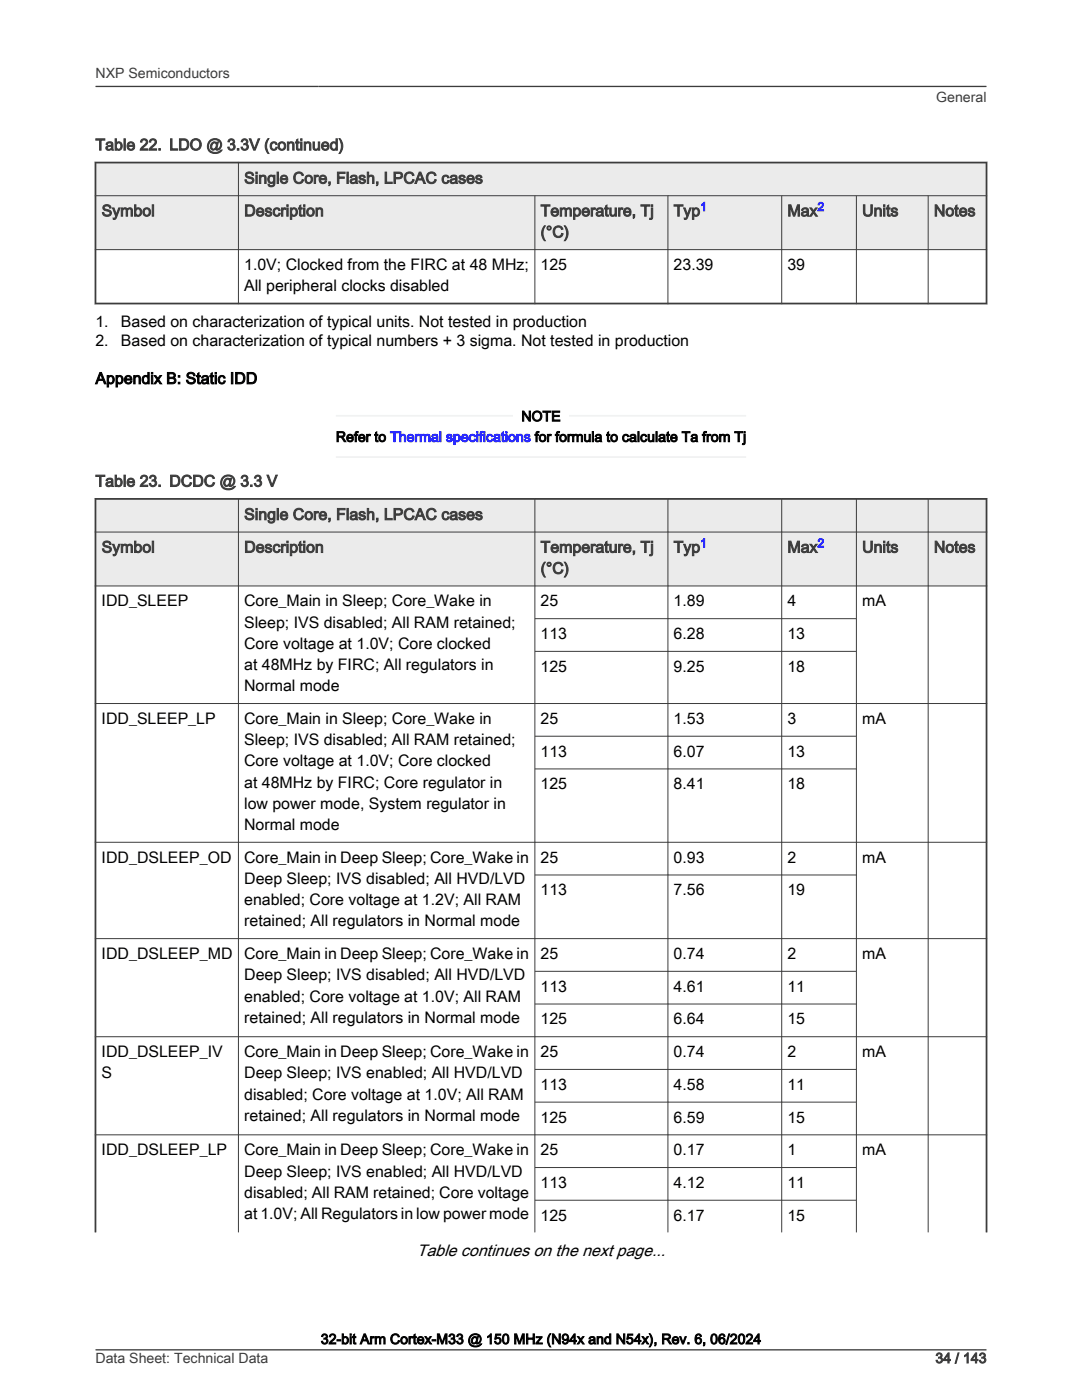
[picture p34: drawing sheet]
<svg xmlns="http://www.w3.org/2000/svg" width="216mm" height="279mm" viewBox="0 0 216 279" stroke-linecap="round" stroke-linejoin="round" font-family="sans-serif">
<defs><g id="words">
<text font-size="3.3" x="83.2" y="250.7">Table continues on the next page...</text>
<g font-size="3.2" fill="#3c3c3c">
<text x="19" y="30">Table 22. LDO @ 3.3V (continued)</text>
<text x="48.7" y="36.6">Single Core, Flash, LPCAC cases</text>
<text x="20.3" y="43.1">Symbol</text>
<text x="48.7" y="43.1">Description</text>
<text x="107.9" y="43.1">Temperature, Tj</text>
<text x="107.9" y="47.4">(°C)</text>
<text x="134.4" y="43.1">Typ</text>
<text x="157.1" y="43.1">Max</text>
<text x="172" y="43.1">Units</text>
<text x="186.4" y="43.1">Notes</text>
<text x="19" y="97.1">Table 23. DCDC @ 3.3 V</text>
<text x="48.7" y="103.7">Single Core, Flash, LPCAC cases</text>
<text x="20.3" y="110.3">Symbol</text>
<text x="48.7" y="110.3">Description</text>
<text x="107.9" y="110.3">Temperature, Tj</text>
<text x="134.4" y="110.3">Typ</text>
<text x="157.1" y="110.3">Max</text>
<text x="172" y="110.3">Units</text>
<text x="186.4" y="110.3">Notes</text>
<text x="107.9" y="114.5">(°C)</text>
</g>
<g font-size="3.2">
<text x="48.7" y="53.8">1.0V; Clocked from the FIRC at 48 MHz;</text>
<text x="107.9" y="53.9">125</text>
<text x="134.4" y="53.9">23.39</text>
<text x="157.1" y="53.9">39</text>
<text x="48.7" y="58">All peripheral clocks disabled</text>
<text x="19" y="65.2">1.</text>
<text x="24.1" y="65.2">Based on characterization of typical units. Not tested in production</text>
<text x="19" y="69.1">2.</text>
<text x="24.1" y="69.1">Based on characterization of typical numbers + 3 sigma. Not tested in production</text>
<text x="19" y="76.6">Appendix B: Static IDD</text>
<text x="20.3" y="121">IDD_SLEEP</text>
<text x="48.7" y="121">Core_Main in Sleep; Core_Wake in</text>
<text x="48.7" y="125.3">Sleep; IVS disabled; All RAM retained;</text>
<text x="107.9" y="121">25</text>
<text x="134.4" y="121">1.89</text>
<text x="157.1" y="121">4</text>
<text x="172" y="121">mA</text>
<text x="48.7" y="129.5">Core voltage at 1.0V; Core clocked</text>
<text x="107.9" y="127.6">113</text>
<text x="134.4" y="127.6">6.28</text>
<text x="157.1" y="127.6">13</text>
<text x="48.7" y="133.7">at 48MHz by FIRC; All regulators in</text>
<text x="48.7" y="138">Normal mode</text>
<text x="107.9" y="134.1">125</text>
<text x="134.4" y="134.1">9.25</text>
<text x="157.1" y="134.1">18</text>
<text x="20.3" y="144.5">IDD_SLEEP_LP</text>
<text x="48.7" y="144.5">Core_Main in Sleep; Core_Wake in</text>
<text x="48.7" y="148.7">Sleep; IVS disabled; All RAM retained;</text>
<text x="107.9" y="144.5">25</text>
<text x="134.4" y="144.5">1.53</text>
<text x="157.1" y="144.5">3</text>
<text x="172" y="144.5">mA</text>
<text x="48.7" y="153">Core voltage at 1.0V; Core clocked</text>
<text x="107.9" y="151">113</text>
<text x="134.4" y="151">6.07</text>
<text x="157.1" y="151">13</text>
<text x="48.7" y="157.2">at 48MHz by FIRC; Core regulator in</text>
<text x="48.7" y="161.4">low power mode, System regulator in</text>
<text x="107.9" y="157.5">125</text>
<text x="134.4" y="157.5">8.41</text>
<text x="157.1" y="157.5">18</text>
<text x="48.7" y="165.7">Normal mode</text>
<text x="20.3" y="172.2">IDD_DSLEEP_OD</text>
<text x="48.7" y="172.2">Core_Main in Deep Sleep; Core_Wake in</text>
<text x="107.9" y="172.2">25</text>
<text x="134.4" y="172.2">0.93</text>
<text x="157.1" y="172.2">2</text>
<text x="172" y="172.2">mA</text>
<text x="48.7" y="176.4">Deep Sleep; IVS disabled; All HVD/LVD</text>
<text x="107.9" y="178.7">113</text>
<text x="134.4" y="178.7">7.56</text>
<text x="157.1" y="178.7">19</text>
<text x="48.7" y="180.6">enabled; Core voltage at 1.2V; All RAM</text>
<text x="48.7" y="184.9">retained; All regulators in Normal mode</text>
<text x="20.3" y="191.4">IDD_DSLEEP_MD</text>
<text x="48.7" y="191.4">Core_Main in Deep Sleep; Core_Wake in</text>
<text x="107.9" y="191.4">25</text>
<text x="134.4" y="191.4">0.74</text>
<text x="157.1" y="191.4">2</text>
<text x="172" y="191.4">mA</text>
<text x="48.7" y="195.6">Deep Sleep; IVS disabled; All HVD/LVD</text>
<text x="107.9" y="197.9">113</text>
<text x="134.4" y="197.9">4.61</text>
<text x="157.1" y="197.9">11</text>
<text x="48.7" y="199.9">enabled; Core voltage at 1.0V; All RAM</text>
<text x="48.7" y="204.1">retained; All regulators in Normal mode</text>
<text x="107.9" y="204.5">125</text>
<text x="134.4" y="204.5">6.64</text>
<text x="157.1" y="204.5">15</text>
<text x="20.3" y="211">IDD_DSLEEP_IV</text>
<text x="20.3" y="215.2">S</text>
<text x="48.7" y="211">Core_Main in Deep Sleep; Core_Wake in</text>
<text x="48.7" y="215.2">Deep Sleep; IVS enabled; All HVD/LVD</text>
<text x="107.9" y="211">25</text>
<text x="134.4" y="211">0.74</text>
<text x="157.1" y="211">2</text>
<text x="172" y="211">mA</text>
<text x="48.7" y="219.5">disabled; Core voltage at 1.0V; All RAM</text>
<text x="107.9" y="217.5">113</text>
<text x="134.4" y="217.5">4.58</text>
<text x="157.1" y="217.5">11</text>
<text x="48.7" y="223.7">retained; All regulators in Normal mode</text>
<text x="107.9" y="224">125</text>
<text x="134.4" y="224">6.59</text>
<text x="157.1" y="224">15</text>
<text x="20.3" y="230.6">IDD_DSLEEP_LP</text>
<text x="48.7" y="230.6">Core_Main in Deep Sleep; Core_Wake in</text>
<text x="107.9" y="230.6">25</text>
<text x="134.4" y="230.6">0.17</text>
<text x="157.1" y="230.6">1</text>
<text x="172" y="230.6">mA</text>
<text x="48.7" y="234.8">Deep Sleep; IVS enabled; All HVD/LVD</text>
<text x="48.7" y="239">disabled; All RAM retained; Core voltage</text>
<text x="107.9" y="237.1">113</text>
<text x="134.4" y="237.1">4.12</text>
<text x="157.1" y="237.1">11</text>
<text x="48.7" y="243.3">at 1.0V; All Regulators in low power mode</text>
<text x="107.9" y="243.6">125</text>
<text x="134.4" y="243.6">6.17</text>
<text x="157.1" y="243.6">15</text>
</g>
<g font-size="2.8" fill="#3c3c3c">
<text x="19" y="15.6">NXP Semiconductors</text>
<text x="186.8" y="20.4">General</text>
<text x="19" y="272">Data Sheet: Technical Data</text>
<text x="186.7" y="272">34 / 143</text>
</g>
<g font-size="2.8">
<text x="67" y="88.2">Refer to Thermal specifications for formula to calculate Ta from Tj</text>
<text x="104" y="84.1">NOTE</text>
<text x="64" y="268.2">32-bit Arm Cortex-M33 @ 150 MHz (N94x and N54x), Rev. 6, 06/2024</text>
</g>
<g font-size="2.4" fill="#00f">
<text x="139.7" y="42.1">1</text>
<text x="163.1" y="42.1">2</text>
<text x="139.7" y="109.2">1</text>
<text x="163.1" y="109.2">2</text>
</g>
</g></defs>
<g fill="#ebebeb">
<path d="M19 32.4h177.8v6.7h-177.8z" fill-rule="evenodd"/>
<path d="M19 39.1h177.8v10.7h-177.8z" fill-rule="evenodd"/>
</g>
<path d="M18.9 32.4h178.1M19 32.3v28.5M196.9 32.3v28.5M18.9 60.6h178.1" fill="none" stroke="#3c3c3c" stroke-width=".35"/>
<path d="M18.9 39.1h178.1M47.6 32.3v28.5M106.7 39v21.8M133.3 39v21.8M156 39v21.8M170.9 39v21.8M185.2 39v21.8M18.9 49.8h178.1" fill="none" stroke="#3c3c3c" stroke-width=".2"/>
<path d="M67 83h81.9" fill="none" stroke="#eef1f3" stroke-width=".35"/>
<path d="M102.5 81.9h10.9v2.8h-10.9z" fill-rule="evenodd" fill="#fff"/>
<path d="M67 91.2h81.9" fill="none" stroke="#eef1f3" stroke-width=".35"/>
<g fill="#ebebeb">
<path d="M19 99.6h177.8v6.6h-177.8z" fill-rule="evenodd"/>
<path d="M19 106.2h177.8v10.7h-177.8z" fill-rule="evenodd"/>
</g>
<path d="M18.9 99.6h178.1M19 99.4v146.6M196.9 99.4v146.6" fill="none" stroke="#3c3c3c" stroke-width=".35"/>
<g fill="none" stroke="#3c3c3c" stroke-width=".2">
<path d="M47.6 99.4v146.6M106.7 99.4v146.6M133.3 99.4v146.6M156 99.4v146.6M170.9 99.4v146.6M185.2 99.4v146.6M18.9 106.2h178.1M18.9 116.9h178.1M106.7 123.5h64.3M106.7 130h64.3M18.9 140.4h178.1M106.7 146.9h64.3"/>
<path d="M106.7 153.5h64.3M18.9 168.1h178.1M106.7 174.6h64.3M18.9 187.3h178.1M106.7 193.8h64.3M18.9 206.9h178.1M106.7 200.4h64.3M106.7 213.4h64.3M106.7 220h64.3M18.9 226.5h178.1M106.7 233h64.3M106.7 239.5h64.3"/>
</g>
<path d="M19 17.3h177.8M19.1 269.4h177.7" fill="none" stroke="#3c3c3c" stroke-width=".26"/>
<use href="#words"/>
</svg>
